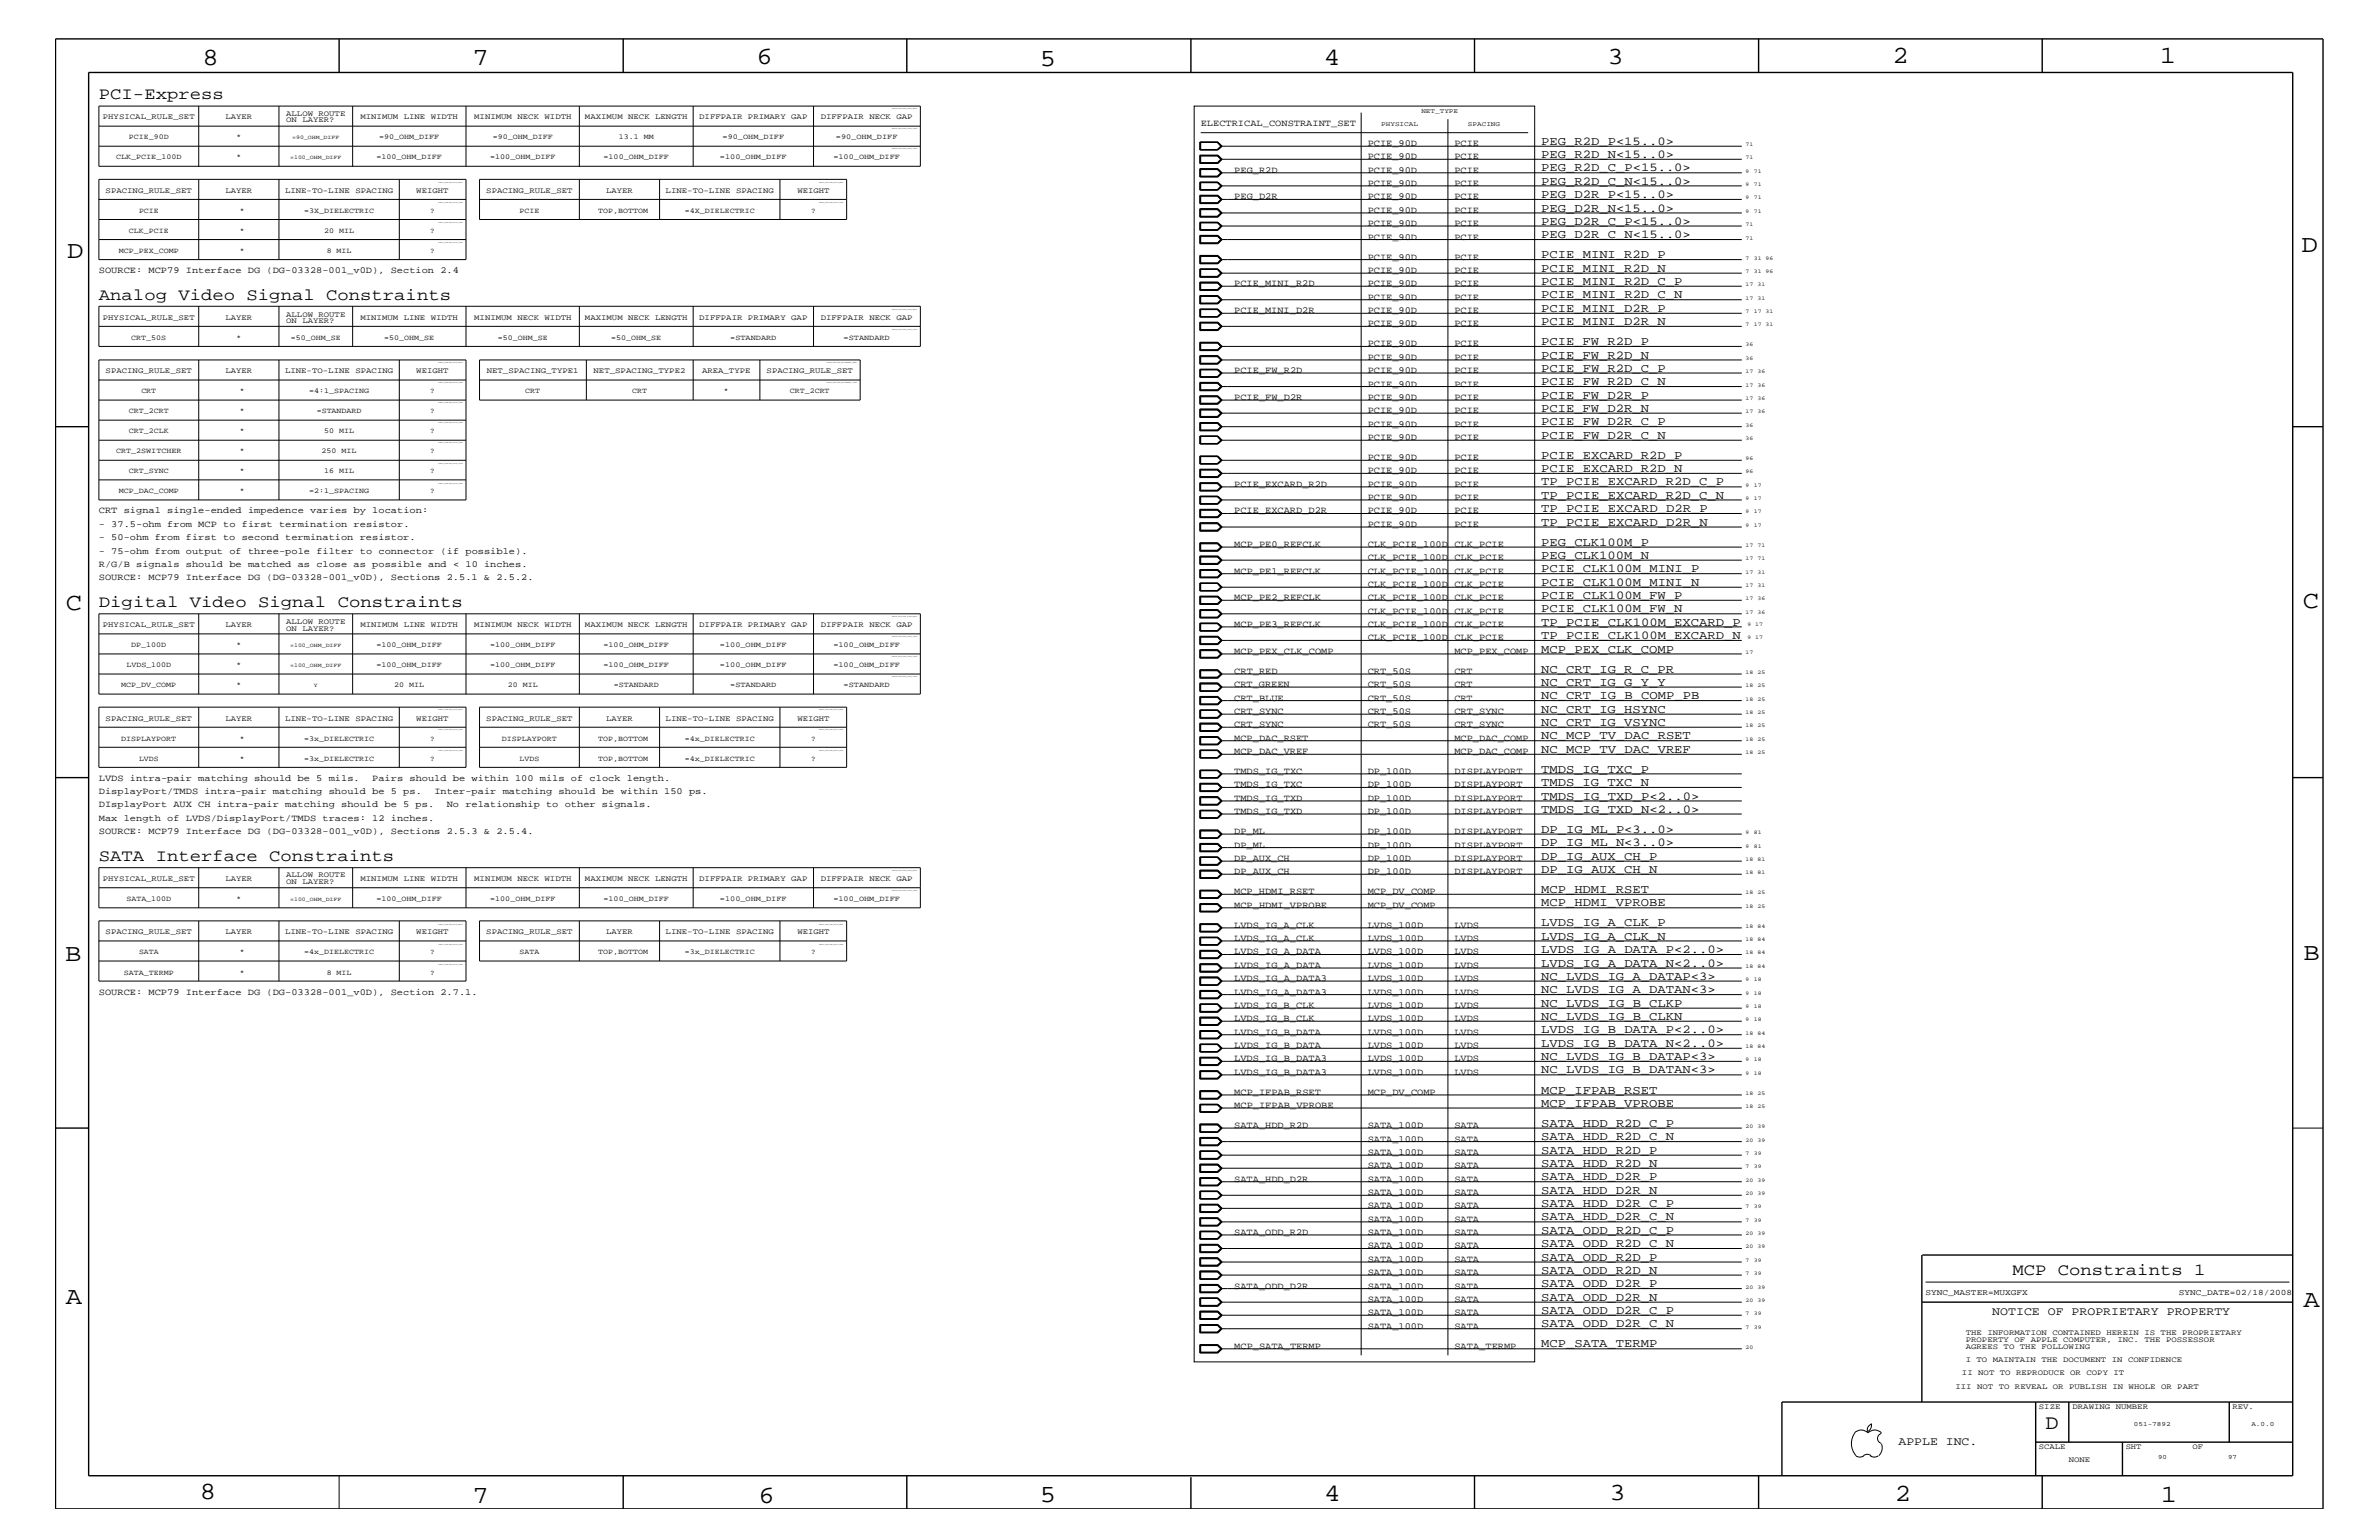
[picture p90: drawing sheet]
<svg xmlns="http://www.w3.org/2000/svg" width="432mm" height="279mm" viewBox="0 0 432 279" stroke-linecap="round" stroke-linejoin="round" font-family="sans-serif">
<defs><g id="words">
<g font-size="4.5">
<text x="36.7" y="11.7">8</text>
<text x="85.8" y="11.7">7</text>
<text x="137.3" y="11.5">6</text>
<text x="240.3" y="11.7">4</text>
<text x="291.8" y="11.5">3</text>
<text x="343.5" y="11.5">2</text>
<text x="392" y="11.5">1</text>
<text x="188.7" y="12.1">5</text>
<text x="12.2" y="46.8">D</text>
<text x="417.7" y="45.7">D</text>
<text x="11.9" y="110.6">C</text>
<text x="418" y="110.3">C</text>
<text x="11.9" y="174.3">B</text>
<text x="418.1" y="174.2">B</text>
<text x="11.9" y="236.7">A</text>
<text x="418.1" y="237.1">A</text>
<text x="36.2" y="271.9">8</text>
<text x="85.8" y="272.7">7</text>
<text x="137.7" y="272.7">6</text>
<text x="188.7" y="272.5">5</text>
<text x="240.4" y="272.3">4</text>
<text x="292.1" y="272.2">3</text>
<text x="343.9" y="272.3">2</text>
<text x="392.2" y="272.6">1</text>
</g>
<text font-size="3.7" x="371.3" y="259.3">D</text>
<g font-size="3">
<text x="17.9" y="18">PCI-Express</text>
<text x="17.9" y="54.4">Analog Video Signal Constraints</text>
<text x="17.9" y="110.2">Digital Video Signal Constraints</text>
<text x="17.9" y="156.2">SATA Interface Constraints</text>
<text x="365.3" y="231.3">MCP Constraints 1</text>
</g>
<g font-size="2.2">
<text x="279.7" y="26.3">PEG_R2D_P&lt;15..0&gt;</text>
<text x="279.7" y="28.6">PEG_R2D_N&lt;15..0&gt;</text>
<text x="279.7" y="33.6">PEG_R2D_C_N&lt;15..0&gt;</text>
<text x="279.7" y="31.1">PEG_R2D_C_P&lt;15..0&gt;</text>
<text x="279.7" y="35.9">PEG_D2R_P&lt;15..0&gt;</text>
<text x="279.7" y="38.4">PEG_D2R_N&lt;15..0&gt;</text>
<text x="279.7" y="40.8">PEG_D2R_C_P&lt;15..0&gt;</text>
<text x="279.7" y="46.8">PCIE_MINI_R2D_P</text>
<text x="279.7" y="43.2">PEG_D2R_C_N&lt;15..0&gt;</text>
<text x="279.7" y="51.7">PCIE_MINI_R2D_C_P</text>
<text x="279.7" y="49.3">PCIE_MINI_R2D_N</text>
<text x="279.7" y="59">PCIE_MINI_D2R_N</text>
<text x="279.7" y="56.6">PCIE_MINI_D2R_P</text>
<text x="279.7" y="54.1">PCIE_MINI_R2D_C_N</text>
<text x="279.7" y="65.1">PCIE_FW_R2D_N</text>
<text x="279.7" y="62.6">PCIE_FW_R2D_P</text>
<text x="279.7" y="67.5">PCIE_FW_R2D_C_P</text>
<text x="279.7" y="69.9">PCIE_FW_R2D_C_N</text>
<text x="279.7" y="72.3">PCIE_FW_D2R_P</text>
<text x="279.7" y="74.7">PCIE_FW_D2R_N</text>
<text x="279.7" y="77.2">PCIE_FW_D2R_C_P</text>
<text x="279.7" y="83.3">PCIE_EXCARD_R2D_P</text>
<text x="279.7" y="79.6">PCIE_FW_D2R_C_N</text>
<text x="279.7" y="85.6">PCIE_EXCARD_R2D_N</text>
<text x="279.7" y="88.1">TP_PCIE_EXCARD_R2D_C_P</text>
<text x="279.7" y="92.9">TP_PCIE_EXCARD_D2R_P</text>
<text x="279.7" y="95.4">TP_PCIE_EXCARD_D2R_N</text>
<text x="279.7" y="90.5">TP_PCIE_EXCARD_R2D_C_N</text>
<text x="279.7" y="101.4">PEG_CLK100M_N</text>
<text x="279.7" y="99">PEG_CLK100M_P</text>
<text x="279.7" y="103.8">PCIE_CLK100M_MINI_P</text>
<text x="279.7" y="106.3">PCIE_CLK100M_MINI_N</text>
<text x="279.7" y="113.6">TP_PCIE_CLK100M_EXCARD_P</text>
<text x="279.7" y="111.1">PCIE_CLK100M_FW_N</text>
<text x="279.7" y="108.7">PCIE_CLK100M_FW_P</text>
<text x="279.7" y="115.9">TP_PCIE_CLK100M_EXCARD_N</text>
<text x="279.7" y="118.4">MCP_PEX_CLK_COMP</text>
<text x="279.7" y="122">NC_CRT_IG_R_C_PR</text>
<text x="279.7" y="124.4">NC_CRT_IG_G_Y_Y</text>
<text x="279.7" y="126.9">NC_CRT_IG_B_COMP_PB</text>
<text x="279.7" y="131.7">NC_CRT_IG_VSYNC</text>
<text x="279.7" y="129.3">NC_CRT_IG_HSYNC</text>
<text x="279.7" y="134.1">NC_MCP_TV_DAC_RSET</text>
<text x="279.7" y="136.6">NC_MCP_TV_DAC_VREF</text>
<text x="279.7" y="140.2">TMDS_IG_TXC_P</text>
<text x="279.7" y="142.6">TMDS_IG_TXC_N</text>
<text x="279.7" y="147.5">TMDS_IG_TXD_N&lt;2..0&gt;</text>
<text x="279.7" y="145.1">TMDS_IG_TXD_P&lt;2..0&gt;</text>
<text x="279.7" y="151.1">DP_IG_ML_P&lt;3..0&gt;</text>
<text x="279.7" y="156">DP_IG_AUX_CH_P</text>
<text x="279.7" y="153.5">DP_IG_ML_N&lt;3..0&gt;</text>
<text x="279.7" y="162">MCP_HDMI_RSET</text>
<text x="279.7" y="158.4">DP_IG_AUX_CH_N</text>
<text x="279.7" y="164.5">MCP_HDMI_VPROBE</text>
<text x="279.7" y="168.1">LVDS_IG_A_CLK_P</text>
<text x="279.7" y="170.5">LVDS_IG_A_CLK_N</text>
<text x="279.7" y="172.9">LVDS_IG_A_DATA_P&lt;2..0&gt;</text>
<text x="279.7" y="175.4">LVDS_IG_A_DATA_N&lt;2..0&gt;</text>
<text x="279.7" y="177.7">NC_LVDS_IG_A_DATAP&lt;3&gt;</text>
<text x="279.7" y="182.7">NC_LVDS_IG_B_CLKP</text>
<text x="279.7" y="180.2">NC_LVDS_IG_A_DATAN&lt;3&gt;</text>
<text x="279.7" y="185">NC_LVDS_IG_B_CLKN</text>
<text x="279.7" y="187.5">LVDS_IG_B_DATA_P&lt;2..0&gt;</text>
<text x="279.7" y="189.9">LVDS_IG_B_DATA_N&lt;2..0&gt;</text>
<text x="279.7" y="194.8">NC_LVDS_IG_B_DATAN&lt;3&gt;</text>
<text x="279.7" y="192.3">NC_LVDS_IG_B_DATAP&lt;3&gt;</text>
<text x="279.7" y="200.9">MCP_IFPAB_VPROBE</text>
<text x="279.7" y="198.4">MCP_IFPAB_RSET</text>
<text x="279.7" y="209.3">SATA_HDD_R2D_P</text>
<text x="279.7" y="204.4">SATA_HDD_R2D_C_P</text>
<text x="279.7" y="206.9">SATA_HDD_R2D_C_N</text>
<text x="279.7" y="214.2">SATA_HDD_D2R_P</text>
<text x="279.7" y="211.7">SATA_HDD_R2D_N</text>
<text x="279.7" y="221.4">SATA_HDD_D2R_C_N</text>
<text x="279.7" y="216.6">SATA_HDD_D2R_N</text>
<text x="279.7" y="219">SATA_HDD_D2R_C_P</text>
<text x="279.7" y="226.3">SATA_ODD_R2D_C_N</text>
<text x="279.7" y="223.9">SATA_ODD_R2D_C_P</text>
<text x="279.7" y="233.5">SATA_ODD_D2R_P</text>
<text x="279.7" y="228.7">SATA_ODD_R2D_P</text>
<text x="279.7" y="231.1">SATA_ODD_R2D_N</text>
<text x="279.7" y="238.4">SATA_ODD_D2R_C_P</text>
<text x="279.7" y="236">SATA_ODD_D2R_N</text>
<text x="279.7" y="244.5">MCP_SATA_TERMP</text>
<text x="279.7" y="240.8">SATA_ODD_D2R_C_N</text>
</g>
<g font-size="2.1">
<text x="361.6" y="238.6">NOTICE OF PROPRIETARY PROPERTY</text>
<text x="344.6" y="262.2">APPLE INC.</text>
</g>
<g font-size="1.7">
<text x="217.9" y="22.9">ELECTRICAL_CONSTRAINT_SET</text>
<text x="248.2" y="26.5">PCIE_90D</text>
<text x="248.2" y="28.9">PCIE_90D</text>
<text x="264" y="26.5">PCIE</text>
<text x="264" y="28.9">PCIE</text>
<text x="224" y="31.4">PEG_R2D</text>
<text x="248.2" y="33.7">PCIE_90D</text>
<text x="248.2" y="31.4">PCIE_90D</text>
<text x="264" y="33.7">PCIE</text>
<text x="264" y="31.4">PCIE</text>
<text x="224" y="36.2">PEG_D2R</text>
<text x="248.2" y="38.6">PCIE_90D</text>
<text x="248.2" y="41">PCIE_90D</text>
<text x="248.2" y="36.2">PCIE_90D</text>
<text x="264" y="38.6">PCIE</text>
<text x="264" y="41">PCIE</text>
<text x="264" y="36.2">PCIE</text>
<text x="248.2" y="47.1">PCIE_90D</text>
<text x="248.2" y="43.5">PCIE_90D</text>
<text x="264" y="47.1">PCIE</text>
<text x="264" y="43.5">PCIE</text>
<text x="17.9" y="49.6">SOURCE: MCP79 Interface DG (DG-03328-001_v0D), Section 2.4</text>
<text x="224" y="51.9">PCIE_MINI_R2D</text>
<text x="248.2" y="51.9">PCIE_90D</text>
<text x="248.2" y="49.6">PCIE_90D</text>
<text x="264" y="51.9">PCIE</text>
<text x="264" y="49.6">PCIE</text>
<text x="224" y="56.8">PCIE_MINI_D2R</text>
<text x="248.2" y="59.2">PCIE_90D</text>
<text x="248.2" y="56.8">PCIE_90D</text>
<text x="248.2" y="54.4">PCIE_90D</text>
<text x="264" y="59.2">PCIE</text>
<text x="264" y="56.8">PCIE</text>
<text x="264" y="54.4">PCIE</text>
<text x="248.2" y="65.3">PCIE_90D</text>
<text x="248.2" y="62.9">PCIE_90D</text>
<text x="264" y="65.3">PCIE</text>
<text x="264" y="62.9">PCIE</text>
<text x="224" y="67.7">PCIE_FW_R2D</text>
<text x="248.2" y="67.7">PCIE_90D</text>
<text x="248.2" y="70.1">PCIE_90D</text>
<text x="264" y="67.7">PCIE</text>
<text x="264" y="70.1">PCIE</text>
<text x="224" y="72.6">PCIE_FW_D2R</text>
<text x="248.2" y="72.6">PCIE_90D</text>
<text x="248.2" y="75">PCIE_90D</text>
<text x="248.2" y="77.4">PCIE_90D</text>
<text x="264" y="72.6">PCIE</text>
<text x="264" y="75">PCIE</text>
<text x="264" y="77.4">PCIE</text>
<text x="248.2" y="83.5">PCIE_90D</text>
<text x="248.2" y="79.9">PCIE_90D</text>
<text x="264" y="83.5">PCIE</text>
<text x="264" y="79.9">PCIE</text>
<text x="224" y="88.3">PCIE_EXCARD_R2D</text>
<text x="248.2" y="85.9">PCIE_90D</text>
<text x="248.2" y="88.3">PCIE_90D</text>
<text x="264" y="85.9">PCIE</text>
<text x="264" y="88.3">PCIE</text>
<text x="17.9" y="95.6">- 37.5-ohm from MCP to first termination resistor.</text>
<text x="17.9" y="93.2">CRT signal single-ended impedence varies by location:</text>
<text x="224" y="93.2">PCIE_EXCARD_D2R</text>
<text x="248.2" y="93.2">PCIE_90D</text>
<text x="248.2" y="95.6">PCIE_90D</text>
<text x="248.2" y="90.7">PCIE_90D</text>
<text x="264" y="93.2">PCIE</text>
<text x="264" y="95.6">PCIE</text>
<text x="264" y="90.7">PCIE</text>
<text x="17.9" y="100.4">- 75-ohm from output of three-pole filter to connector (if possible).</text>
<text x="17.9" y="98">- 50-ohm from first to second termination resistor.</text>
<text x="224" y="99.3">MCP_PE0_REFCLK</text>
<text x="248.2" y="101.6">CLK_PCIE_100D</text>
<text x="248.2" y="99.3">CLK_PCIE_100D</text>
<text x="264" y="101.6">CLK_PCIE</text>
<text x="264" y="99.3">CLK_PCIE</text>
<text x="17.9" y="105.3">SOURCE: MCP79 Interface DG (DG-03328-001_v0D), Sections 2.5.1 &amp; 2.5.2.</text>
<text x="17.9" y="102.9">R/G/B signals should be matched as close as possible and &lt; 10 inches.</text>
<text x="224" y="104.1">MCP_PE1_REFCLK</text>
<text x="248.2" y="104.1">CLK_PCIE_100D</text>
<text x="248.2" y="106.5">CLK_PCIE_100D</text>
<text x="264" y="104.1">CLK_PCIE</text>
<text x="264" y="106.5">CLK_PCIE</text>
<text x="224" y="113.7">MCP_PE3_REFCLK</text>
<text x="224" y="108.9">MCP_PE2_REFCLK</text>
<text x="248.2" y="113.7">CLK_PCIE_100D</text>
<text x="248.2" y="111.4">CLK_PCIE_100D</text>
<text x="248.2" y="108.9">CLK_PCIE_100D</text>
<text x="264" y="113.7">CLK_PCIE</text>
<text x="264" y="111.4">CLK_PCIE</text>
<text x="264" y="108.9">CLK_PCIE</text>
<text x="224" y="118.6">MCP_PEX_CLK_COMP</text>
<text x="248.2" y="116.2">CLK_PCIE_100D</text>
<text x="264" y="116.2">CLK_PCIE</text>
<text x="264" y="118.6">MCP_PEX_COMP</text>
<text x="224" y="122.3">CRT_RED</text>
<text x="224" y="124.7">CRT_GREEN</text>
<text x="248.2" y="122.3">CRT_50S</text>
<text x="248.2" y="124.7">CRT_50S</text>
<text x="264" y="122.3">CRT</text>
<text x="264" y="124.7">CRT</text>
<text x="224" y="127.1">CRT_BLUE</text>
<text x="224" y="131.9">CRT_SYNC</text>
<text x="224" y="129.6">CRT_SYNC</text>
<text x="248.2" y="127.1">CRT_50S</text>
<text x="248.2" y="131.9">CRT_50S</text>
<text x="248.2" y="129.6">CRT_50S</text>
<text x="264" y="127.1">CRT</text>
<text x="264" y="131.9">CRT_SYNC</text>
<text x="264" y="129.6">CRT_SYNC</text>
<text x="224" y="134.4">MCP_DAC_RSET</text>
<text x="224" y="136.8">MCP_DAC_VREF</text>
<text x="264" y="134.4">MCP_DAC_COMP</text>
<text x="264" y="136.8">MCP_DAC_COMP</text>
<text x="17.9" y="141.7">LVDS intra-pair matching should be 5 mils.</text>
<text x="67.6" y="141.7">Pairs should be within 100 mils of clock length.</text>
<text x="224" y="140.4">TMDS_IG_TXC</text>
<text x="224" y="142.9">TMDS_IG_TXC</text>
<text x="248.2" y="140.4">DP_100D</text>
<text x="248.2" y="142.9">DP_100D</text>
<text x="264" y="140.4">DISPLAYPORT</text>
<text x="264" y="142.9">DISPLAYPORT</text>
<text x="17.9" y="144">DisplayPort/TMDS intra-pair matching should be 5 ps.</text>
<text x="17.9" y="146.5">DIsplayPort AUX CH intra-pair matching should be 5 ps.</text>
<text x="17.9" y="149">Max length of LVDS/DisplayPort/TMDS traces: 12 inches.</text>
<text x="78.8" y="144">Inter-pair matching should be within 150 ps.</text>
<text x="81.1" y="146.5">No relationship to other signals.</text>
<text x="224" y="147.7">TMDS_IG_TXD</text>
<text x="224" y="145.3">TMDS_IG_TXD</text>
<text x="248.2" y="147.7">DP_100D</text>
<text x="248.2" y="145.3">DP_100D</text>
<text x="264" y="147.7">DISPLAYPORT</text>
<text x="264" y="145.3">DISPLAYPORT</text>
<text x="17.9" y="151.3">SOURCE: MCP79 Interface DG (DG-03328-001_v0D), Sections 2.5.3 &amp; 2.5.4.</text>
<text x="224" y="151.3">DP_ML</text>
<text x="224" y="153.8">DP_ML</text>
<text x="248.2" y="151.3">DP_100D</text>
<text x="248.2" y="153.8">DP_100D</text>
<text x="264" y="151.3">DISPLAYPORT</text>
<text x="264" y="153.8">DISPLAYPORT</text>
<text x="224" y="156.2">DP_AUX_CH</text>
<text x="224" y="158.6">DP_AUX_CH</text>
<text x="248.2" y="156.2">DP_100D</text>
<text x="248.2" y="158.6">DP_100D</text>
<text x="264" y="156.2">DISPLAYPORT</text>
<text x="264" y="158.6">DISPLAYPORT</text>
<text x="224" y="162.2">MCP_HDMI_RSET</text>
<text x="224" y="164.7">MCP_HDMI_VPROBE</text>
<text x="248.2" y="162.2">MCP_DV_COMP</text>
<text x="248.2" y="164.7">MCP_DV_COMP</text>
<text x="224" y="168.3">LVDS_IG_A_CLK</text>
<text x="224" y="170.7">LVDS_IG_A_CLK</text>
<text x="224" y="173.2">LVDS_IG_A_DATA</text>
<text x="248.2" y="168.3">LVDS_100D</text>
<text x="248.2" y="170.7">LVDS_100D</text>
<text x="248.2" y="173.2">LVDS_100D</text>
<text x="264" y="168.3">LVDS</text>
<text x="264" y="170.7">LVDS</text>
<text x="264" y="173.2">LVDS</text>
<text x="224" y="175.6">LVDS_IG_A_DATA</text>
<text x="224" y="178">LVDS_IG_A_DATA3</text>
<text x="248.2" y="175.6">LVDS_100D</text>
<text x="248.2" y="178">LVDS_100D</text>
<text x="264" y="175.6">LVDS</text>
<text x="264" y="178">LVDS</text>
<text x="17.9" y="180.5">SOURCE: MCP79 Interface DG (DG-03328-001_v0D), Section 2.7.1.</text>
<text x="224" y="182.9">LVDS_IG_B_CLK</text>
<text x="224" y="180.5">LVDS_IG_A_DATA3</text>
<text x="224" y="185.3">LVDS_IG_B_CLK</text>
<text x="248.2" y="182.9">LVDS_100D</text>
<text x="248.2" y="180.5">LVDS_100D</text>
<text x="248.2" y="185.3">LVDS_100D</text>
<text x="264" y="182.9">LVDS</text>
<text x="264" y="180.5">LVDS</text>
<text x="264" y="185.3">LVDS</text>
<text x="224" y="187.7">LVDS_IG_B_DATA</text>
<text x="224" y="190.2">LVDS_IG_B_DATA</text>
<text x="248.2" y="187.7">LVDS_100D</text>
<text x="248.2" y="190.2">LVDS_100D</text>
<text x="264" y="187.7">LVDS</text>
<text x="264" y="190.2">LVDS</text>
<text x="224" y="195">LVDS_IG_B_DATA3</text>
<text x="224" y="192.6">LVDS_IG_B_DATA3</text>
<text x="248.2" y="195">LVDS_100D</text>
<text x="248.2" y="192.6">LVDS_100D</text>
<text x="264" y="195">LVDS</text>
<text x="264" y="192.6">LVDS</text>
<text x="224" y="201">MCP_IFPAB_VPROBE</text>
<text x="224" y="198.7">MCP_IFPAB_RSET</text>
<text x="248.2" y="198.7">MCP_DV_COMP</text>
<text x="224" y="204.7">SATA_HDD_R2D</text>
<text x="248.2" y="209.6">SATA_100D</text>
<text x="248.2" y="204.7">SATA_100D</text>
<text x="248.2" y="207.1">SATA_100D</text>
<text x="264" y="209.6">SATA</text>
<text x="264" y="204.7">SATA</text>
<text x="264" y="207.1">SATA</text>
<text x="224" y="214.4">SATA_HDD_D2R</text>
<text x="248.2" y="214.4">SATA_100D</text>
<text x="248.2" y="211.9">SATA_100D</text>
<text x="264" y="214.4">SATA</text>
<text x="264" y="211.9">SATA</text>
<text x="248.2" y="221.7">SATA_100D</text>
<text x="248.2" y="216.9">SATA_100D</text>
<text x="248.2" y="219.2">SATA_100D</text>
<text x="264" y="221.7">SATA</text>
<text x="264" y="216.9">SATA</text>
<text x="264" y="219.2">SATA</text>
<text x="224" y="224.1">SATA_ODD_R2D</text>
<text x="248.2" y="226.5">SATA_100D</text>
<text x="248.2" y="224.1">SATA_100D</text>
<text x="264" y="226.5">SATA</text>
<text x="264" y="224.1">SATA</text>
<text x="224" y="233.8">SATA_ODD_D2R</text>
<text x="248.2" y="233.8">SATA_100D</text>
<text x="248.2" y="229">SATA_100D</text>
<text x="248.2" y="231.3">SATA_100D</text>
<text x="264" y="233.8">SATA</text>
<text x="264" y="229">SATA</text>
<text x="264" y="231.3">SATA</text>
<text x="248.2" y="238.6">SATA_100D</text>
<text x="248.2" y="236.2">SATA_100D</text>
<text x="264" y="238.6">SATA</text>
<text x="264" y="236.2">SATA</text>
<text x="224" y="244.7">MCP_SATA_TERMP</text>
<text x="248.2" y="241.1">SATA_100D</text>
<text x="264" y="244.7">SATA_TERMP</text>
<text x="264" y="241.1">SATA</text>
</g>
<g font-size="1.5">
<text x="349.5" y="235">SYNC_MASTER=MUXGFX</text>
<text x="395.5" y="235">SYNC_DATE=02/18/2008</text>
</g>
<g font-size="1.4">
<text x="18.7" y="21.6">PHYSICAL_RULE_SET</text>
<text x="40.9" y="21.6">LAYER</text>
<text x="51.9" y="21">ALLOW ROUTE</text>
<text x="51.9" y="22.2">ON LAYER?</text>
<text x="65.4" y="21.6">MINIMUM LINE WIDTH</text>
<text x="86.1" y="21.6">MINIMUM NECK WIDTH</text>
<text x="106.2" y="21.6">MAXIMUM NECK LENGTH</text>
<text x="126.9" y="21.6">DIFFPAIR PRIMARY GAP</text>
<text x="149" y="21.6">DIFFPAIR NECK GAP</text>
<text x="21.1" y="28.9">CLK_PCIE_100D</text>
<text x="23.4" y="25.3">PCIE_90D</text>
<text x="42.9" y="25.3">*</text>
<text x="42.9" y="28.9">*</text>
<text x="68.3" y="28.9">=100_OHM_DIFF</text>
<text x="68.8" y="25.3">=90_OHM_DIFF</text>
<text x="89" y="28.9">=100_OHM_DIFF</text>
<text x="89.5" y="25.3">=90_OHM_DIFF</text>
<text x="109.6" y="28.9">=100_OHM_DIFF</text>
<text x="112.3" y="25.3">13.1 MM</text>
<text x="130.7" y="28.9">=100_OHM_DIFF</text>
<text x="131.1" y="25.3">=90_OHM_DIFF</text>
<text x="151.3" y="28.9">=100_OHM_DIFF</text>
<text x="151.7" y="25.3">=90_OHM_DIFF</text>
<text x="19.2" y="35">SPACING_RULE_SET</text>
<text x="40.9" y="35">LAYER</text>
<text x="51.7" y="35">LINE-TO-LINE SPACING</text>
<text x="75.6" y="35">WEIGHT</text>
<text x="88.3" y="35">SPACING_RULE_SET</text>
<text x="110" y="35">LAYER</text>
<text x="120.8" y="35">LINE-TO-LINE SPACING</text>
<text x="144.7" y="35">WEIGHT</text>
<text x="25.2" y="38.6">PCIE</text>
<text x="43.5" y="38.6">*</text>
<text x="55.2" y="38.6">=3X_DIELECTRIC</text>
<text x="78.1" y="38.6">?</text>
<text x="94.3" y="38.6">PCIE</text>
<text x="108.6" y="38.6">TOP,BOTTOM</text>
<text x="124.3" y="38.6">=4X_DIELECTRIC</text>
<text x="147.2" y="38.6">?</text>
<text x="21.5" y="45.9">MCP_PEX_COMP</text>
<text x="23.4" y="42.3">CLK_PCIE</text>
<text x="43.5" y="45.9">*</text>
<text x="43.5" y="42.3">*</text>
<text x="58.8" y="42.3">20 MIL</text>
<text x="59.3" y="45.9">8 MIL</text>
<text x="78.1" y="45.9">?</text>
<text x="78.1" y="42.3">?</text>
<text x="18.7" y="58">PHYSICAL_RULE_SET</text>
<text x="40.9" y="58">LAYER</text>
<text x="51.9" y="57.4">ALLOW ROUTE</text>
<text x="51.9" y="58.6">ON LAYER?</text>
<text x="65.4" y="58">MINIMUM LINE WIDTH</text>
<text x="86.1" y="58">MINIMUM NECK WIDTH</text>
<text x="106.2" y="58">MAXIMUM NECK LENGTH</text>
<text x="126.9" y="58">DIFFPAIR PRIMARY GAP</text>
<text x="149" y="58">DIFFPAIR NECK GAP</text>
<text x="23.8" y="61.7">CRT_50S</text>
<text x="42.9" y="61.7">*</text>
<text x="52.8" y="61.7">=50_OHM_SE</text>
<text x="69.7" y="61.7">=50_OHM_SE</text>
<text x="90.4" y="61.7">=50_OHM_SE</text>
<text x="111" y="61.7">=50_OHM_SE</text>
<text x="132.5" y="61.7">=STANDARD</text>
<text x="153.1" y="61.7">=STANDARD</text>
<text x="19.2" y="67.7">SPACING_RULE_SET</text>
<text x="25.7" y="71.3">CRT</text>
<text x="40.9" y="67.7">LAYER</text>
<text x="43.5" y="71.3">*</text>
<text x="51.7" y="67.7">LINE-TO-LINE SPACING</text>
<text x="56.1" y="71.3">=4:1_SPACING</text>
<text x="75.6" y="67.7">WEIGHT</text>
<text x="78.1" y="71.3">?</text>
<text x="88.3" y="67.7">NET_SPACING_TYPE1</text>
<text x="95.3" y="71.3">CRT</text>
<text x="107.7" y="67.7">NET_SPACING_TYPE2</text>
<text x="114.7" y="71.3">CRT</text>
<text x="127.4" y="67.7">AREA_TYPE</text>
<text x="131.4" y="71.3">*</text>
<text x="139.1" y="67.7">SPACING_RULE_SET</text>
<text x="143.4" y="71.3">CRT_2CRT</text>
<text x="23.4" y="75">CRT_2CRT</text>
<text x="43.5" y="75">*</text>
<text x="57.5" y="75">=STANDARD</text>
<text x="78.1" y="75">?</text>
<text x="21.1" y="82.2">CRT_2SWITCHER</text>
<text x="23.4" y="78.6">CRT_2CLK</text>
<text x="43.5" y="78.6">*</text>
<text x="43.5" y="82.2">*</text>
<text x="58.4" y="82.2">250 MIL</text>
<text x="58.8" y="78.6">50 MIL</text>
<text x="78.1" y="78.6">?</text>
<text x="78.1" y="82.2">?</text>
<text x="21.5" y="89.5">MCP_DAC_COMP</text>
<text x="23.4" y="85.9">CRT_SYNC</text>
<text x="43.5" y="85.9">*</text>
<text x="43.5" y="89.5">*</text>
<text x="56.1" y="89.5">=2:1_SPACING</text>
<text x="58.8" y="85.9">16 MIL</text>
<text x="78.1" y="85.9">?</text>
<text x="78.1" y="89.5">?</text>
<text x="18.7" y="113.7">PHYSICAL_RULE_SET</text>
<text x="40.9" y="113.7">LAYER</text>
<text x="51.9" y="113.1">ALLOW ROUTE</text>
<text x="65.4" y="113.7">MINIMUM LINE WIDTH</text>
<text x="86.1" y="113.7">MINIMUM NECK WIDTH</text>
<text x="106.2" y="113.7">MAXIMUM NECK LENGTH</text>
<text x="126.9" y="113.7">DIFFPAIR PRIMARY GAP</text>
<text x="149" y="113.7">DIFFPAIR NECK GAP</text>
<text x="23.8" y="117.4">DP_100D</text>
<text x="42.9" y="117.4">*</text>
<text x="51.9" y="114.4">ON LAYER?</text>
<text x="68.3" y="117.4">=100_OHM_DIFF</text>
<text x="89" y="117.4">=100_OHM_DIFF</text>
<text x="109.6" y="117.4">=100_OHM_DIFF</text>
<text x="130.7" y="117.4">=100_OHM_DIFF</text>
<text x="151.3" y="117.4">=100_OHM_DIFF</text>
<text x="22" y="124.7">MCP_DV_COMP</text>
<text x="22.9" y="121">LVDS_100D</text>
<text x="42.9" y="121">*</text>
<text x="42.9" y="124.7">*</text>
<text x="68.3" y="121">=100_OHM_DIFF</text>
<text x="71.5" y="124.7">20 MIL</text>
<text x="89" y="121">=100_OHM_DIFF</text>
<text x="92.2" y="124.7">20 MIL</text>
<text x="109.6" y="121">=100_OHM_DIFF</text>
<text x="111.4" y="124.7">=STANDARD</text>
<text x="130.7" y="121">=100_OHM_DIFF</text>
<text x="132.5" y="124.7">=STANDARD</text>
<text x="151.3" y="121">=100_OHM_DIFF</text>
<text x="153.1" y="124.7">=STANDARD</text>
<text x="19.2" y="130.8">SPACING_RULE_SET</text>
<text x="40.9" y="130.8">LAYER</text>
<text x="51.7" y="130.8">LINE-TO-LINE SPACING</text>
<text x="75.6" y="130.8">WEIGHT</text>
<text x="88.3" y="130.8">SPACING_RULE_SET</text>
<text x="110" y="130.8">LAYER</text>
<text x="120.8" y="130.8">LINE-TO-LINE SPACING</text>
<text x="144.7" y="130.8">WEIGHT</text>
<text x="22" y="134.4">DISPLAYPORT</text>
<text x="43.5" y="134.4">*</text>
<text x="55.2" y="134.4">=3x_DIELECTRIC</text>
<text x="78.1" y="134.4">?</text>
<text x="91.1" y="134.4">DISPLAYPORT</text>
<text x="108.6" y="134.4">TOP,BOTTOM</text>
<text x="124.3" y="134.4">=4x_DIELECTRIC</text>
<text x="147.2" y="134.4">?</text>
<text x="25.2" y="138">LVDS</text>
<text x="43.5" y="138">*</text>
<text x="55.2" y="138">=3x_DIELECTRIC</text>
<text x="78.1" y="138">?</text>
<text x="94.3" y="138">LVDS</text>
<text x="108.6" y="138">TOP,BOTTOM</text>
<text x="124.3" y="138">=4x_DIELECTRIC</text>
<text x="147.2" y="138">?</text>
<text x="18.7" y="159.9">PHYSICAL_RULE_SET</text>
<text x="40.9" y="159.9">LAYER</text>
<text x="51.9" y="159.2">ALLOW ROUTE</text>
<text x="51.9" y="160.5">ON LAYER?</text>
<text x="65.4" y="159.9">MINIMUM LINE WIDTH</text>
<text x="86.1" y="159.9">MINIMUM NECK WIDTH</text>
<text x="106.2" y="159.9">MAXIMUM NECK LENGTH</text>
<text x="126.9" y="159.9">DIFFPAIR PRIMARY GAP</text>
<text x="149" y="159.9">DIFFPAIR NECK GAP</text>
<text x="22.9" y="163.5">SATA_100D</text>
<text x="42.9" y="163.5">*</text>
<text x="68.3" y="163.5">=100_OHM_DIFF</text>
<text x="89" y="163.5">=100_OHM_DIFF</text>
<text x="109.6" y="163.5">=100_OHM_DIFF</text>
<text x="130.7" y="163.5">=100_OHM_DIFF</text>
<text x="151.3" y="163.5">=100_OHM_DIFF</text>
<text x="19.2" y="169.5">SPACING_RULE_SET</text>
<text x="25.2" y="173.2">SATA</text>
<text x="40.9" y="169.5">LAYER</text>
<text x="43.5" y="173.2">*</text>
<text x="51.7" y="169.5">LINE-TO-LINE SPACING</text>
<text x="55.2" y="173.2">=4x_DIELECTRIC</text>
<text x="75.6" y="169.5">WEIGHT</text>
<text x="78.1" y="173.2">?</text>
<text x="88.3" y="169.5">SPACING_RULE_SET</text>
<text x="94.3" y="173.2">SATA</text>
<text x="108.6" y="173.2">TOP,BOTTOM</text>
<text x="110" y="169.5">LAYER</text>
<text x="120.8" y="169.5">LINE-TO-LINE SPACING</text>
<text x="124.3" y="173.2">=3x_DIELECTRIC</text>
<text x="144.7" y="169.5">WEIGHT</text>
<text x="147.2" y="173.2">?</text>
<text x="22.5" y="176.8">SATA_TERMP</text>
<text x="43.5" y="176.8">*</text>
<text x="59.3" y="176.8">8 MIL</text>
<text x="78.1" y="176.8">?</text>
<text x="356.8" y="242.3">THE INFORMATION CONTAINED HEREIN IS THE PROPRIETARY</text>
<text x="356.8" y="243.5">PROPERTY OF APPLE COMPUTER, INC. THE POSSESSOR</text>
<text x="356.8" y="244.7">AGREES TO THE FOLLOWING</text>
<text x="354.9" y="252">III NOT TO REVEAL OR PUBLISH IN WHOLE OR PART</text>
<text x="356.1" y="249.5">II NOT TO REPRODUCE OR COPY IT</text>
<text x="356.8" y="247.1">I TO MAINTAIN THE DOCUMENT IN CONFIDENCE</text>
<text x="370.1" y="255.6">SIZE</text>
<text x="376.2" y="255.6">DRAWING NUMBER</text>
<text x="405.2" y="255.6">REV.</text>
<text x="370.1" y="262.9">SCALE</text>
<text x="385.8" y="262.9">SHT</text>
<text x="397.9" y="262.9">OF</text>
<text x="375.5" y="265.3">NONE</text>
</g>
<g font-size="1.2">
<text x="250.7" y="22.9">PHYSICAL</text>
<text x="258" y="20.4">NET_TYPE</text>
<text x="266.4" y="22.9">SPACING</text>
<text x="387.3" y="258.7">051-7892</text>
<text x="408.6" y="258.7">A.0.0</text>
<text x="391.7" y="264.7">90</text>
<text x="404.4" y="264.7">97</text>
</g>
<g font-size="1">
<text x="52.7" y="28.9">=100_OHM_DIFF</text>
<text x="53" y="25.3">=90_OHM_DIFF</text>
<text x="316.8" y="26.5">71</text>
<text x="316.8" y="28.9">71</text>
<text x="316.8" y="33.7">9</text>
<text x="316.8" y="31.4">9</text>
<text x="318.3" y="33.7">71</text>
<text x="318.3" y="31.4">71</text>
<text x="316.8" y="38.6">9</text>
<text x="316.8" y="41">71</text>
<text x="316.8" y="36.2">9</text>
<text x="318.3" y="38.6">71</text>
<text x="318.3" y="36.2">71</text>
<text x="316.8" y="47.1">7</text>
<text x="316.8" y="43.5">71</text>
<text x="318.3" y="47.1">31 96</text>
<text x="316.8" y="51.9">17</text>
<text x="316.8" y="49.6">7</text>
<text x="318.3" y="49.6">31 96</text>
<text x="319" y="51.9">31</text>
<text x="316.8" y="59.2">7</text>
<text x="316.8" y="56.8">7</text>
<text x="316.8" y="54.4">17</text>
<text x="318.3" y="59.2">17 31</text>
<text x="318.3" y="56.8">17 31</text>
<text x="319" y="54.4">31</text>
<text x="316.8" y="65.3">36</text>
<text x="316.8" y="62.9">36</text>
<text x="316.8" y="67.7">17</text>
<text x="316.8" y="70.1">17</text>
<text x="319" y="67.7">36</text>
<text x="319" y="70.1">36</text>
<text x="316.8" y="72.6">17</text>
<text x="316.8" y="75">17</text>
<text x="316.8" y="77.4">36</text>
<text x="319" y="72.6">36</text>
<text x="319" y="75">36</text>
<text x="316.8" y="83.5">96</text>
<text x="316.8" y="79.9">36</text>
<text x="316.8" y="85.9">96</text>
<text x="316.8" y="88.3">9</text>
<text x="318.3" y="88.3">17</text>
<text x="316.8" y="93.2">9</text>
<text x="316.8" y="95.6">9</text>
<text x="316.8" y="90.7">9</text>
<text x="318.3" y="93.2">17</text>
<text x="318.3" y="95.6">17</text>
<text x="318.3" y="90.7">17</text>
<text x="316.8" y="101.6">17</text>
<text x="316.8" y="99.3">17</text>
<text x="319" y="101.6">71</text>
<text x="319" y="99.3">71</text>
<text x="316.8" y="104.1">17</text>
<text x="316.8" y="106.5">17</text>
<text x="319" y="104.1">31</text>
<text x="319" y="106.5">31</text>
<text x="316.8" y="111.4">17</text>
<text x="316.8" y="108.9">17</text>
<text x="317.2" y="113.6">9</text>
<text x="318.6" y="113.6">17</text>
<text x="319" y="111.4">36</text>
<text x="319" y="108.9">36</text>
<text x="52.7" y="117.4">=100_OHM_DIFF</text>
<text x="316.8" y="118.6">17</text>
<text x="317.2" y="115.9">9</text>
<text x="318.6" y="115.9">17</text>
<text x="52.7" y="121">=100_OHM_DIFF</text>
<text x="57" y="124.7">Y</text>
<text x="316.8" y="122.3">18</text>
<text x="316.8" y="124.7">18</text>
<text x="319" y="122.3">25</text>
<text x="319" y="124.7">25</text>
<text x="316.8" y="127.1">18</text>
<text x="316.8" y="131.9">18</text>
<text x="316.8" y="129.6">18</text>
<text x="319" y="127.1">25</text>
<text x="319" y="131.9">25</text>
<text x="319" y="129.6">25</text>
<text x="316.8" y="134.4">18</text>
<text x="316.8" y="136.8">18</text>
<text x="319" y="134.4">25</text>
<text x="319" y="136.8">25</text>
<text x="316.8" y="151.3">9</text>
<text x="316.8" y="153.8">9</text>
<text x="318.3" y="151.3">81</text>
<text x="318.3" y="153.8">81</text>
<text x="316.8" y="156.2">18</text>
<text x="316.8" y="158.6">18</text>
<text x="319" y="156.2">81</text>
<text x="319" y="158.6">81</text>
<text x="52.7" y="163.5">=100_OHM_DIFF</text>
<text x="316.8" y="162.2">18</text>
<text x="316.8" y="164.7">18</text>
<text x="319" y="162.2">25</text>
<text x="319" y="164.7">25</text>
<text x="316.8" y="168.3">18</text>
<text x="316.8" y="170.7">18</text>
<text x="316.8" y="173.2">18</text>
<text x="319" y="168.3">84</text>
<text x="319" y="170.7">84</text>
<text x="319" y="173.2">84</text>
<text x="316.8" y="175.6">18</text>
<text x="316.8" y="178">9</text>
<text x="318.3" y="178">18</text>
<text x="319" y="175.6">84</text>
<text x="316.8" y="182.9">9</text>
<text x="316.8" y="180.5">9</text>
<text x="316.8" y="185.3">9</text>
<text x="318.3" y="182.9">18</text>
<text x="318.3" y="180.5">18</text>
<text x="318.3" y="185.3">18</text>
<text x="316.8" y="187.7">18</text>
<text x="316.8" y="190.2">18</text>
<text x="319" y="187.7">84</text>
<text x="319" y="190.2">84</text>
<text x="316.8" y="195">9</text>
<text x="316.8" y="192.6">9</text>
<text x="318.3" y="195">18</text>
<text x="318.3" y="192.6">18</text>
<text x="316.8" y="201">18</text>
<text x="316.8" y="198.7">18</text>
<text x="319" y="201">25</text>
<text x="319" y="198.7">25</text>
<text x="316.8" y="209.6">7</text>
<text x="316.8" y="204.7">20</text>
<text x="316.8" y="207.1">20</text>
<text x="318.3" y="209.6">39</text>
<text x="319" y="204.7">39</text>
<text x="319" y="207.1">39</text>
<text x="316.8" y="214.4">20</text>
<text x="316.8" y="211.9">7</text>
<text x="318.3" y="211.9">39</text>
<text x="319" y="214.4">39</text>
<text x="316.8" y="221.7">7</text>
<text x="316.8" y="216.9">20</text>
<text x="316.8" y="219.2">7</text>
<text x="318.3" y="221.7">39</text>
<text x="318.3" y="219.2">39</text>
<text x="319" y="216.9">39</text>
<text x="316.8" y="226.5">20</text>
<text x="316.8" y="224.1">20</text>
<text x="319" y="226.5">39</text>
<text x="319" y="224.1">39</text>
<text x="316.8" y="233.8">20</text>
<text x="316.8" y="229">7</text>
<text x="316.8" y="231.3">7</text>
<text x="318.3" y="229">39</text>
<text x="318.3" y="231.3">39</text>
<text x="319" y="233.8">39</text>
<text x="316.8" y="238.6">7</text>
<text x="316.8" y="236.2">20</text>
<text x="318.3" y="238.6">39</text>
<text x="319" y="236.2">39</text>
<text x="316.8" y="244.7">20</text>
<text x="316.8" y="241.1">7</text>
<text x="318.3" y="241.1">39</text>
</g>
<g font-size=".3">
<text x="161.9" y="23.5">TABLE_PHYSICAL_RULE_ITEM</text>
<text x="161.9" y="19.8">TABLE_PHYSICAL_RULE_HEAD</text>
<text x="161.9" y="27.1">TABLE_PHYSICAL_RULE_ITEM</text>
<text x="79.6" y="33.1">TABLE_SPACING_RULE_HEAD</text>
<text x="148.7" y="33.1">TABLE_SPACING_RULE_HEAD</text>
<text x="79.6" y="36.8">TABLE_SPACING_RULE_ITEM</text>
<text x="79.6" y="40.4">TABLE_SPACING_RULE_ITEM</text>
<text x="148.7" y="36.8">TABLE_SPACING_RULE_ITEM</text>
<text x="79.6" y="44.1">TABLE_SPACING_RULE_ITEM</text>
<text x="161.9" y="59.8">TABLE_PHYSICAL_RULE_ITEM</text>
<text x="161.9" y="56.2">TABLE_PHYSICAL_RULE_HEAD</text>
<text x="79.6" y="65.9">TABLE_SPACING_RULE_HEAD</text>
<text x="150" y="65.9">TABLE_SPACING_ASSIGNMENT_HEAD</text>
<text x="79.6" y="69.5">TABLE_SPACING_RULE_ITEM</text>
<text x="150" y="69.5">TABLE_SPACING_ASSIGNMENT_ITEM</text>
<text x="79.6" y="76.8">TABLE_SPACING_RULE_ITEM</text>
<text x="79.6" y="73.2">TABLE_SPACING_RULE_ITEM</text>
<text x="79.6" y="80.5">TABLE_SPACING_RULE_ITEM</text>
<text x="79.6" y="84.1">TABLE_SPACING_RULE_ITEM</text>
<text x="79.6" y="87.7">TABLE_SPACING_RULE_ITEM</text>
<text x="161.9" y="112">TABLE_PHYSICAL_RULE_HEAD</text>
<text x="161.9" y="119.2">TABLE_PHYSICAL_RULE_ITEM</text>
<text x="161.9" y="115.6">TABLE_PHYSICAL_RULE_ITEM</text>
<text x="161.9" y="122.9">TABLE_PHYSICAL_RULE_ITEM</text>
<text x="79.6" y="128.9">TABLE_SPACING_RULE_HEAD</text>
<text x="148.7" y="128.9">TABLE_SPACING_RULE_HEAD</text>
<text x="79.6" y="136.2">TABLE_SPACING_RULE_ITEM</text>
<text x="79.6" y="132.5">TABLE_SPACING_RULE_ITEM</text>
<text x="148.7" y="136.2">TABLE_SPACING_RULE_ITEM</text>
<text x="148.7" y="132.5">TABLE_SPACING_RULE_ITEM</text>
<text x="161.9" y="158">TABLE_PHYSICAL_RULE_HEAD</text>
<text x="161.9" y="161.7">TABLE_PHYSICAL_RULE_ITEM</text>
<text x="79.6" y="167.8">TABLE_SPACING_RULE_HEAD</text>
<text x="148.7" y="167.8">TABLE_SPACING_RULE_HEAD</text>
<text x="79.6" y="171.4">TABLE_SPACING_RULE_ITEM</text>
<text x="148.7" y="171.4">TABLE_SPACING_RULE_ITEM</text>
<text x="79.6" y="175">TABLE_SPACING_RULE_ITEM</text>
</g>
</g></defs>
<g fill="none" stroke="#000" stroke-width=".18">
<path d="M17.9 19.2h149.1v11h-149.1zM36.1 19.2v11M50.6 19.2v11M64 19.2v11M84.6 19.2v11M105.2 19.2v11M125.8 19.2v11M147.7 19.2v11M216.7 19.2h61.9v227.9h-61.9zM17.9 36.2v10.9h66.7v-14.6h-66.7v3.7h66.7M17.9 26.5h149.1M17.9 39.8h66.7"/>
<path d="M17.9 22.9h149.1M36.1 32.5v14.6M50.6 32.5v14.6M72.5 32.5v14.6M87 36.2v3.6h66.7v-7.3h-66.7v3.7h66.7M105.2 32.5v7.3M119.7 32.5v7.3M141.6 32.5v7.3M217.8 25.8h3.3l.7 .7-.7 .7h-3.3zM217.8 28.1h3.3l.7 .8-.7 .8h-3.3zM217.8 30.6h3.3l.7 .8-.7 .7h-3.3zM217.8 33h3.3l.7 .7-.7 .8h-3.3z"/>
<path d="M217.8 35.4h3.3l.7 .8-.7 .7h-3.3zM217.8 37.9h3.3l.7 .7-.7 .8h-3.3zM217.8 25.8v1.4M217.8 33v1.5M217.8 37.9v1.4h3.2M217.8 27.1h3.2M217.8 25.9h3.2M217.8 34.4h3.2M217.8 33.1h3.2M217.8 38h3.2l.7 .6-.7 .7M217.9 25.9v1.2M217.9 28.3h3.1l.6 .6-.6 .6h-3.1z"/>
<path d="M217.9 30.8h3.1l.6 .6-.6 .5h-3.1zM217.9 33.1v1.3M217.9 35.6h3.1l.6 .6-.6 .6h-3.1zM217.9 38h3.1l.6 .6-.6 .6h-3.1zM217.9 24.1h59.5M221 28.2h-3.2v1.5M221 30.7h-3.2v1.3h3.2M221 35.5h-3.2v1.4h3.2M221 25.9l.7 .6-.7 .6M221 25.8l.7 .7-.7 .7M221 25.9l.6 .6M221 28.2l.7 .7-.7 .7h-3.2"/>
<path d="M221 28.2l.7 .7-.7 .8M221 30.7l.7 .7-.7 .6M221 33.1l.7 .6-.7 .7M221 33l.7 .7-.7 .8M221 33.1l.6 .6M221 37.9l.7 .7-.7 .7M221 35.5l.7 .7-.7 .7M221.6 26.5l-.6 .6M221.6 26.5h94.5M221.6 28.9h94.5M221.6 31.4h94.5M221.6 33.7l-.6 .7"/>
<path d="M221.6 33.7h94.5M221.6 38.6h94.5M221.6 36.2h94.5M247.1 20.4v225.5M262.8 21.6v224.3M17.9 43.5h66.7M17.9 59.2h149.1M17.9 55.6h149.1v7.3h-149.1zM36.1 55.6v7.3M50.6 55.6v7.3M64 55.6v7.3M84.6 55.6v7.3"/>
<path d="M105.2 55.6v7.3M125.8 55.6v7.3M147.7 55.6v7.3M217.8 40.3h3.3l.7 .7-.7 .8h-3.3zM217.8 42.7h3.3l.7 .8-.7 .7h-3.3zM217.8 46.3h3.3l.7 .8-.7 .8h-3.3zM217.8 48.8h3.3l.7 .8-.7 .7h-3.3zM217.8 51.2h3.3l.7 .7-.7 .8h-3.3zM217.8 53.6h3.3l.7 .8-.7 .7h-3.3zM217.8 56.1h3.3l.7 .7-.7 .7h-3.3zM217.8 58.4h3.3l.7 .8-.7 .8h-3.3zM217.8 40.3v1.5"/>
<path d="M217.8 48.8v1.4h3.2l.7-.6-.7-.8M217.8 52.7v-1.4h3.2l.7 .6-.7 .8M217.8 56.1v1.4M217.8 41.7h3.2M217.8 40.4h3.2M217.8 51.3h3.2M217.8 57.4h3.2M217.8 56.2h3.2M217.8 50.2h3.2M217.8 48.9h3.2M217.9 40.4v1.3M217.9 42.9h3.1l.6 .6-.6 .6h-3.1z"/>
<path d="M217.9 46.5h3.1l.6 .6-.6 .6h-3.1zM217.9 48.9v1.3M217.9 51.3v1.2h3.1l.6-.6M217.9 53.8h3.1l.6 .6-.6 .6h-3.1zM217.9 56.2v1.2M217.9 58.6h3.1l.6 .6-.6 .6h-3.1zM221 42.8h-3.2v1.3h3.2M221 46.4h-3.2v1.4h3.2M221 53.7h-3.2v1.4h3.2M221 58.5h-3.2v1.4h3.2M221 40.4l.7 .6-.7 .7M221 40.3l.7 .7-.7 .8"/>
<path d="M221 40.4l.6 .6M221 42.8l.7 .7-.7 .6M221 51.3l.7 .6-.7 .7h-3.2M221 51.3l.6 .6M221 58.5l.7 .7-.7 .7M221 53.7l.7 .7-.7 .7M221 56.2l.7 .6-.7 .6M221 56.1l.7 .7-.7 .7M221 56.2l.6 .6M221 46.4l.7 .7-.7 .7M221 48.9l.7 .7-.7 .6M221 48.9l.6 .7"/>
<path d="M221.6 41l-.6 .7M221.6 41h94.5M221.6 43.5h94.5M221.6 51.9h94.5M221.6 59.2h94.5M221.6 54.4h94.5M221.6 56.8l-.6 .6M221.6 56.8h94.5M221.6 47.1h94.5M221.6 49.6l-.6 .6M221.6 49.6h94.5M17.9 68.9v21.8h66.7v-25.4h-66.7v3.6h66.7"/>
<path d="M17.9 72.6h66.7M17.9 79.9h66.7M17.9 76.2h66.7M36.1 65.3v25.4M50.6 65.3v25.4M72.5 65.3v25.4M87 68.9v3.7h69.1v-7.3h-69.1v3.6h69.1M106.4 65.3v7.3M125.8 65.3v7.3M137.9 65.3v7.3M217.8 62.1h3.3l.7 .8-.7 .7h-3.3zM217.8 64.5h3.3l.7 .8-.7 .8h-3.3z"/>
<path d="M217.8 67h3.3l.7 .7-.7 .7h-3.3zM217.8 69.4h3.3l.7 .7-.7 .8h-3.3zM217.8 71.8h3.3l.7 .8-.7 .7h-3.3zM217.8 74.2h3.3l.7 .8-.7 .7h-3.3zM217.8 76.7h3.3l.7 .7-.7 .8h-3.3zM217.8 79.1h3.3l.7 .8-.7 .6h-3.3zM217.8 64.5v1.5h3.2M217.8 67v1.4M217.8 71.8v1.5h3.2l.7-.7-.7-.8M217.8 75.7v-1.4h3.2l.7 .7-.7 .7M217.8 79.1v1.4M217.8 64.6h3.2l.7 .7-.7 .7"/>
<path d="M217.8 68.4h3.2M217.8 67.1h3.2M217.8 73.2h3.2M217.8 71.9h3.2l.7 .7-.7 .6M217.8 74.4h3.2M217.8 79.2h3.2M217.9 62.3h3.1l.6 .6-.6 .5h-3.1zM217.9 64.7h3.1l.6 .6-.6 .6h-3.1zM217.9 67.1v1.3M217.9 69.5h3.1l.6 .6-.6 .6h-3.1zM217.9 74.4v1.2h3.1l.6-.6M217.9 76.8h3.1l.6 .6-.6 .6h-3.1z"/>
<path d="M217.9 79.2v1.3M221 62.2h-3.2v1.3h3.2M221 69.5h-3.2v1.3h3.2M221 76.7h-3.2v1.4h3.2M221 64.5l.7 .8-.7 .7M221 62.2l.7 .7-.7 .6M221 67.1l.7 .6-.7 .7M221 67l.7 .7-.7 .7M221 67.1l.6 .6M221 69.5l.7 .6-.7 .7M221 76.7l.7 .7-.7 .7M221 74.4l.7 .6-.7 .6h-3.2"/>
<path d="M221 74.4l.6 .6M221 79.2l.7 .7-.7 .6M221 79.1l.7 .8-.7 .6M221 79.2l.6 .7M221.6 72.6l-.6-.6h-3.1v1.2M221.6 65.3h94.5M221.6 62.9h94.5M221.6 67.7l-.6 .7M221.6 67.7h94.5M221.6 70.1h94.5M221.6 77.4h94.5M221.6 72.6l-.6 .6"/>
<path d="M221.6 72.6h94.5M221.6 75h94.5M221.6 79.9l-.6 .6M221.6 79.9h94.5M17.9 83.5h66.7M17.9 87.1h66.7M217.8 82.7h3.3l.7 .8-.7 .7h-3.3zM217.8 85.1h3.3l.7 .8-.7 .7h-3.3zM217.8 87.6h3.3l.7 .7-.7 .8h-3.3zM217.8 90h3.3l.7 .7-.7 .8h-3.3zM217.8 92.4h3.3l.7 .8-.7 .7h-3.3zM217.8 94.9h3.3l.7 .7-.7 .8h-3.3z"/>
<path d="M217.8 98.5h3.3l.7 .8-.7 .7h-3.3zM217.8 82.7v1.5M217.8 90v1.5M217.8 94.9v1.4h3.2l.7-.7-.7-.7M217.8 98.5v1.4h3.2l.7-.6-.7-.8M217.8 84.1h3.2M217.8 82.8h3.2M217.8 91.4h3.2M217.8 90.1h3.2M217.8 96.2h3.2M217.8 94.9h3.2l.7 .7-.7 .6M217.8 80.5h3.2"/>
<path d="M217.8 99.9h3.2M217.8 98.6h3.2l.7 .7-.7 .6M217.9 82.8v1.3M217.9 85.3h3.1l.6 .6-.6 .6h-3.1zM217.9 87.7h3.1l.6 .6-.6 .6h-3.1zM217.9 90.1v1.3M217.9 92.6h3.1l.6 .6-.6 .6h-3.1zM221 85.2h-3.2v1.4h3.2M221 87.7h-3.2v1.3h3.2M221 92.5h-3.2v1.3h3.2M221 82.8l.7 .7-.7 .6M221 82.7l.7 .8-.7 .7"/>
<path d="M221 82.8l.6 .7M221 85.2l.7 .7-.7 .7M221 87.7l.7 .6-.7 .7M221 90.1l.7 .6-.7 .7M221 90l.7 .7-.7 .8M221 90.1l.6 .6M221 92.5l.7 .7-.7 .6M221.6 95.6l-.6-.6h-3.1v1.2M221.6 99.3l-.6-.6h-3.1v1.2M221.6 83.5l-.6 .6M221.6 83.5h94.5M221.6 85.9h94.5"/>
<path d="M221.6 88.3h94.5M221.6 90.7l-.6 .7M221.6 90.7h94.5M221.6 93.2h94.5M221.6 95.6l-.6 .6M221.6 95.6h94.5M221.6 99.3l-.6 .6M221.6 99.3h94.5M17.9 118.6h149.1M17.9 111.4h149.1v14.5h-149.1zM17.9 115h149.1M36.1 111.4v14.5"/>
<path d="M50.6 111.4v14.5M64 111.4v14.5M84.6 111.4v14.5M105.2 111.4v14.5M125.8 111.4v14.5M147.7 111.4v14.5M217.8 100.9h3.3l.7 .7-.7 .8h-3.3zM217.8 103.3h3.3l.7 .8-.7 .7h-3.3zM217.8 105.8h3.3l.7 .7-.7 .7h-3.3zM217.8 108.1h3.3l.7 .8-.7 .8h-3.3zM217.8 110.6h3.3l.7 .8-.7 .7h-3.3zM217.8 113.1h3.3l.7 .6-.7 .8h-3.3z"/>
<path d="M217.8 115.4h3.3l.7 .8-.7 .8h-3.3zM217.8 117.9h3.3l.7 .7-.7 .8h-3.3zM217.8 102.4v-1.4h3.2l.7 .6-.7 .8M217.8 105.8v1.4M217.8 113.1v1.4M217.8 117.9v1.4h3.2M217.8 114.4h3.2M217.8 113.1h3.2M217.8 118h3.2l.7 .6-.7 .7M217.8 101h3.2M217.8 107.1h3.2M217.8 105.9h3.2"/>
<path d="M217.9 101v1.2h3.1l.6-.6M217.9 103.5h3.1l.6 .6-.6 .6h-3.1zM217.9 105.9v1.2M217.9 108.3h3.1l.6 .6-.6 .6h-3.1zM217.9 110.8h3.1l.6 .6-.6 .6h-3.1zM217.9 113.1v1.3M217.9 115.6h3.1l.6 .6-.6 .6h-3.1zM217.9 118.1h3.1l.6 .5-.6 .6h-3.1zM221 103.4h-3.2v1.4h3.2M221 108.2h-3.2v1.5M221 110.7h-3.2v1.3h3.2M221 115.5h-3.2v1.4h3.2"/>
<path d="M221 113.1l.7 .6-.7 .7M221 113.1l.7 .6-.7 .8M221 113.1l.6 .6M221 115.5l.7 .7-.7 .7M221 117.9l.7 .7-.7 .7M221 101l.7 .6-.7 .7h-3.2M221 101l.6 .6M221 103.4l.7 .7-.7 .7M221 105.9l.7 .6-.7 .6M221 105.8l.7 .7-.7 .7M221 105.9l.6 .6M221 110.7l.7 .7-.7 .6"/>
<path d="M221 108.2l.7 .7-.7 .7h-3.2M221 108.2l.7 .7-.7 .8M221.6 113.7l-.6 .7M221.6 113.7h94.5M221.6 116.2h94.5M221.6 118.6h94.5M221.6 101.6h94.5M221.6 104.1h94.5M221.6 106.5l-.6 .6M221.6 106.5h94.5M221.6 111.4h94.5M221.6 108.9h94.5"/>
<path d="M17.9 131.9v7.3h66.7v-10.9h-66.7v3.6h66.7M17.9 122.3h149.1M17.9 135.6h66.7M36.1 128.3v10.9M50.6 128.3v10.9M72.5 128.3v10.9M87 131.9v7.3h66.7v-10.9h-66.7v3.6h66.7M87 135.6h66.7M105.2 128.3v10.9M119.7 128.3v10.9M141.6 128.3v10.9M217.8 121.5h3.3l.7 .8-.7 .7h-3.3z"/>
<path d="M217.8 123.9h3.3l.7 .8-.7 .7h-3.3zM217.8 126.4h3.3l.7 .7-.7 .8h-3.3zM217.8 128.8h3.3l.7 .8-.7 .7h-3.3zM217.8 131.2h3.3l.7 .7-.7 .8h-3.3zM217.8 133.6h3.3l.7 .8-.7 .8h-3.3zM217.8 136.1h3.3l.7 .7-.7 .7h-3.3zM217.8 139.7h3.3l.7 .7-.7 .8h-3.3zM217.8 122.9h3.2M217.8 121.6h3.2l.7 .7-.7 .6M217.8 121.5v1.5h3.2l.7-.7-.7-.8M217.8 125.4v-1.4h3.2l.7 .7-.7 .7M217.8 128.8v1.4h3.2l.7-.6-.7-.8"/>
<path d="M217.8 132.7v-1.4h3.2l.7 .6-.7 .8M217.8 136.1v1.4M217.8 139.7v1.5M217.8 137.4h3.2M217.8 136.2h3.2M217.8 139.8h3.2M217.8 125.3h3.2M217.8 124.1h3.2M217.8 130.2h3.2M217.8 128.9h3.2M217.8 131.3h3.2M217.9 124.1v1.2"/>
<path d="M217.9 126.5h3.1l.6 .6-.6 .6h-3.1zM217.9 128.9v1.3M217.9 131.3v1.2h3.1l.6-.6M217.9 133.8h3.1l.6 .6-.6 .6h-3.1zM217.9 136.2v1.2M217.9 139.8v1.3M221 126.4h-3.2v1.4h3.2M221 133.7h-3.2v1.4h3.2M221 133.7l.7 .7-.7 .7M221 136.2l.7 .6-.7 .6M221 136.1l.7 .7-.7 .7M221 136.2l.6 .6"/>
<path d="M221 139.8l.7 .6-.7 .7M221 139.7l.7 .7-.7 .8M221 139.8l.6 .6M221 124.1l.7 .6-.7 .6M221 124.1l.6 .6M221 126.4l.7 .7-.7 .7M221 128.9l.7 .7-.7 .6M221 128.9l.6 .7M221 131.3l.7 .6-.7 .7h-3.2M221 131.3l.6 .6M221.6 122.3l-.6 .6M221.6 122.3l-.6-.6h-3.1v1.2"/>
<path d="M221.6 122.3h94.5M221.6 134.4h94.5M221.6 136.8l-.6 .6M221.6 136.8h94.5M221.6 124.7l-.6 .6M221.6 124.7h94.5M221.6 127.1h94.5M221.6 129.6l-.6 .6M221.6 129.6h94.5M221.6 131.9h94.5M17.9 157.4h149.1v7.3h-149.1zM36.1 157.4v7.3"/>
<path d="M50.6 157.4v7.3M64 157.4v7.3M84.6 157.4v7.3M105.2 157.4v7.3M125.8 157.4v7.3M147.7 157.4v7.3M217.8 142.1h3.3l.7 .8-.7 .7h-3.3zM217.8 144.6h3.3l.7 .7-.7 .8h-3.3zM217.8 147h3.3l.7 .7-.7 .7h-3.3zM217.8 150.6h3.3l.7 .7-.7 .8h-3.3zM217.8 153h3.3l.7 .8-.7 .7h-3.3zM217.8 155.5h3.3l.7 .7-.7 .8h-3.3z"/>
<path d="M217.8 157.8h3.3l.7 .8-.7 .8h-3.3zM217.8 144.6v1.4h3.2M217.8 147v1.4M217.8 152.1v-1.4h3.2l.7 .6-.7 .8M217.8 155.5v1.4h3.2l.7-.7-.7-.7M217.8 159.4v-1.5h3.2l.7 .7-.7 .8M217.8 141.1h3.2M217.8 144.6h3.2l.7 .7-.7 .7M217.8 148.4h3.2M217.8 147.1h3.2M217.8 152h3.2M217.8 150.7h3.2"/>
<path d="M217.8 156.8h3.2M217.8 155.6h3.2M217.8 158h3.2M217.9 142.3h3.1l.6 .6-.6 .6h-3.1zM217.9 144.7h3.1l.6 .6-.6 .6h-3.1zM217.9 147.1v1.3M217.9 150.7v1.3M217.9 153.2h3.1l.6 .6-.6 .6h-3.1zM217.9 155.6v1.2M217.9 158v1.2h3.1l.6-.6M221 142.2h-3.2v1.3h3.2M221 153.1h-3.2v1.4h3.2"/>
<path d="M221 142.2l.7 .7-.7 .6M221 144.6l.7 .7-.7 .7M221 147.1l.7 .6-.7 .7M221 147l.7 .7-.7 .7M221 147.1l.6 .6M221 153.1l.7 .7-.7 .7M221 150.7l.7 .6-.7 .7M221 150.7l.6 .6M221 155.6l.7 .6-.7 .6M221 155.6l.6 .6M221 158l.7 .6-.7 .7h-3.2M221 158l.6 .6"/>
<path d="M221.6 140.4l-.6 .7M221.6 140.4h94.5M221.6 142.9h94.5M221.6 145.3h94.5M221.6 147.7l-.6 .7M221.6 147.7h94.5M221.6 153.8h94.5M221.6 151.3l-.6 .7M221.6 151.3h94.5M221.6 156.2l-.6 .6M221.6 156.2h94.5M221.6 158.6h94.5"/>
<path d="M17.9 170.7v7.3h66.7v-10.9h-66.7v3.6h66.7M17.9 174.4h66.7M17.9 161.1h149.1M36.1 167.1v10.9M50.6 167.1v10.9M72.5 167.1v10.9M87 170.7v3.7h66.7v-7.3h-66.7v3.6h66.7M105.2 167.1v7.3M119.7 167.1v7.3M141.6 167.1v7.3M217.8 161.5h3.3l.7 .7-.7 .8h-3.3zM217.8 163.9h3.3l.7 .8-.7 .8h-3.3z"/>
<path d="M217.8 167.6h3.3l.7 .7-.7 .8h-3.3zM217.8 170h3.3l.7 .7-.7 .8h-3.3zM217.8 172.4h3.3l.7 .8-.7 .7h-3.3zM217.8 174.9h3.3l.7 .7-.7 .8h-3.3zM217.8 177.2h3.3l.7 .8-.7 .8h-3.3zM217.8 179.7h3.3l.7 .8-.7 .7h-3.3zM217.8 170v1.5M217.8 174.9v1.4h3.2l.7-.7-.7-.7M217.8 178.8v-1.5h3.2l.7 .7-.7 .8M217.8 171.4h3.2M217.8 170.1h3.2M217.8 176.2h3.2"/>
<path d="M217.8 174.9h3.2l.7 .7-.7 .6M217.8 178.7h3.2M217.8 177.4h3.2M217.9 161.7h3.1l.6 .5-.6 .6h-3.1zM217.9 164.1h3.1l.6 .6-.6 .6h-3.1zM217.9 167.8h3.1l.6 .5-.6 .6h-3.1zM217.9 170.1v1.3M217.9 172.6h3.1l.6 .6-.6 .6h-3.1zM217.9 177.4v1.3M217.9 179.9h3.1l.6 .6-.6 .5h-3.1zM221 161.6h-3.2v1.4M221 164h-3.2v1.4h3.2"/>
<path d="M221 167.7h-3.2v1.3h3.2M221 172.5h-3.2v1.3h3.2M221 179.8h-3.2v1.3h3.2M221 161.6l.7 .6-.7 .7h-3.2M221 161.6l.7 .6-.7 .8M221 164l.7 .7-.7 .7M221 167.7l.7 .6-.7 .7M221 170.1l.7 .6-.7 .7M221 170l.7 .7-.7 .8M221 170.1l.6 .6M221 172.5l.7 .7-.7 .6M221 177.4l.7 .6-.7 .7"/>
<path d="M221 177.4l.6 .6M221 179.8l.7 .7-.7 .6M221.6 175.6l-.6-.6h-3.1v1.2M221.6 162.2h94.5M221.6 164.7h94.5M221.6 168.3h94.5M221.6 170.7l-.6 .7M221.6 170.7h94.5M221.6 173.2h94.5M221.6 175.6l-.6 .6M221.6 175.6h94.5M221.6 178l-.6 .7"/>
<path d="M221.6 178h94.5M217.8 182.1h3.3l.7 .8-.7 .8h-3.3zM217.8 184.5h3.3l.7 .8-.7 .7h-3.3zM217.8 187h3.3l.7 .7-.7 .8h-3.3zM217.8 189.4h3.3l.7 .8-.7 .7h-3.3zM217.8 191.8h3.3l.7 .8-.7 .7h-3.3zM217.8 194.3h3.3l.7 .7-.7 .8h-3.3zM217.8 197.9h3.3l.7 .8-.7 .7h-3.3zM217.8 182.1v1.5h3.2l.7-.7-.7-.8M217.8 186v-1.4h3.2l.7 .7-.7 .7M217.8 189.4v1.5M217.8 197.9v1.4h3.2"/>
<path d="M217.8 183.5h3.2M217.8 182.2h3.2M217.8 184.7h3.2M217.8 190.8h3.2M217.8 189.5h3.2M217.8 198h3.2l.7 .7-.7 .6M217.9 182.2v1.3M217.9 184.7v1.2h3.1l.6-.6M217.9 187.1h3.1l.6 .6-.6 .6h-3.1zM217.9 189.5v1.3M217.9 192h3.1l.6 .6-.6 .6h-3.1zM217.9 194.4h3.1l.6 .6-.6 .6h-3.1z"/>
<path d="M217.9 198.1h3.1l.6 .6-.6 .5h-3.1zM221 187.1h-3.2v1.3h3.2M221 191.9h-3.2v1.3h3.2M221 194.3h-3.2v1.4h3.2M221 182.2l.7 .7-.7 .6M221 182.2l.6 .7M221 184.7l.7 .6-.7 .7h-3.2M221 184.7l.6 .6M221 187.1l.7 .6-.7 .7M221 189.5l.7 .7-.7 .6M221 189.4l.7 .8-.7 .7M221 189.5l.6 .7"/>
<path d="M221 197.9l.7 .8-.7 .6M221 191.9l.7 .7-.7 .6M221 194.3l.7 .7-.7 .7M221.6 182.9l-.6 .6M221.6 182.9h94.5M221.6 185.3h94.5M221.6 187.7h94.5M221.6 190.2l-.6 .6M221.6 190.2h94.5M221.6 198.7h94.5M221.6 180.5h94.5M221.6 192.6h94.5"/>
<path d="M221.6 195h94.5M217.8 200.3h3.3l.7 .7-.7 .8h-3.3zM217.8 203.9h3.3l.7 .8-.7 .7h-3.3zM217.8 206.4h3.3l.7 .7-.7 .8h-3.3zM217.8 208.8h3.3l.7 .8-.7 .7h-3.3zM217.8 211.2h3.3l.7 .7-.7 .8h-3.3zM217.8 213.6h3.3l.7 .8-.7 .8h-3.3zM217.8 216.1h3.3l.7 .8-.7 .6h-3.3zM217.8 218.5h3.3l.7 .7-.7 .8h-3.3zM217.8 200.3v1.5M217.8 205.4v-1.4h3.2l.7 .7-.7 .7M217.8 208.8v1.5h3.2l.7-.7-.7-.8"/>
<path d="M217.8 212.7v-1.4h3.2l.7 .6-.7 .8M217.8 216.1v1.4M217.8 201.7h3.2M217.8 200.4h3.2M217.8 217.5h3.2M217.8 216.2h3.2M217.8 211.4h3.2M217.8 210.2h3.2M217.8 208.9h3.2M217.8 205.3h3.2M217.8 204.1h3.2M217.9 200.4v1.3"/>
<path d="M217.9 204.1v1.2M217.9 206.5h3.1l.6 .6-.6 .6h-3.1zM217.9 208.9v1.3M217.9 211.4v1.1h3.1l.6-.6M217.9 213.8h3.1l.6 .6-.6 .6h-3.1zM217.9 216.2v1.3M217.9 218.6h3.1l.6 .6-.6 .6h-3.1zM221 206.4h-3.2v1.4h3.2M221 213.7h-3.2v1.4h3.2M221 218.6h-3.2v1.3h3.2M221 200.4l.7 .6-.7 .7M221 200.3l.7 .7-.7 .8"/>
<path d="M221 200.4l.6 .6M221 216.2l.7 .7-.7 .6M221 216.1l.7 .8-.7 .6M221 216.2l.6 .7M221 218.6l.7 .6-.7 .7M221 211.4l.7 .5-.7 .7h-3.2M221 211.4l.6 .5M221 213.7l.7 .7-.7 .7M221 206.4l.7 .7-.7 .7M221 208.9l.7 .7-.7 .6M221 208.9l.6 .7M221 204.1l.7 .6-.7 .6"/>
<path d="M221 204.1l.6 .6M221.6 201l-.6 .7M221.6 201h94.5M221.6 216.9l-.6 .6M221.6 216.9h94.5M221.6 219.2h94.5M221.6 211.9h94.5M221.6 214.4h94.5M221.6 207.1h94.5M221.6 209.6l-.6 .6M221.6 209.6h94.5M221.6 204.7l-.6 .6"/>
<path d="M221.6 204.7h94.5M416.1 204.7h5.5M217.8 220.9h3.3l.7 .8-.7 .7h-3.3zM217.8 223.4h3.3l.7 .7-.7 .7h-3.3zM217.8 225.7h3.3l.7 .8-.7 .8h-3.3zM217.8 228.2h3.3l.7 .8-.7 .7h-3.3zM217.8 230.6h3.3l.7 .7-.7 .8h-3.3zM217.8 233h3.3l.7 .8-.7 .8h-3.3zM217.8 235.5h3.3l.7 .7-.7 .8h-3.3zM217.8 237.9h3.3l.7 .7-.7 .8h-3.3zM217.8 223.4v1.4M217.8 228.2v1.4h3.2l.7-.6-.7-.8"/>
<path d="M217.8 232.1v-1.4h3.2l.7 .6-.7 .8M217.8 235.5v1.4h3.2l.7-.7-.7-.7M217.8 239.4v-1.5h3.2l.7 .7-.7 .8M217.8 236.8h3.2M217.8 235.6h3.2M217.8 238h3.2M217.8 232h3.2M217.8 230.7h3.2M217.8 229.6h3.2M217.8 228.3h3.2l.7 .7-.7 .6M217.8 224.7h3.2M217.8 223.5h3.2"/>
<path d="M217.9 221.1h3.1l.6 .6-.6 .6h-3.1zM217.9 223.5v1.2M217.9 225.9h3.1l.6 .6-.6 .6h-3.1zM217.9 230.7v1.3M217.9 233.2h3.1l.6 .6-.6 .6h-3.1zM217.9 235.6v1.2M217.9 238v1.2h3.1l.6-.6M221 221h-3.2v1.4h3.2M221 225.8h-3.2v1.4h3.2M221 233.1h-3.2v1.4h3.2M221 235.6l.7 .6-.7 .6M221 235.6l.6 .6"/>
<path d="M221 238l.7 .6-.7 .7h-3.2M221 238l.6 .6M221 230.7l.7 .6-.7 .7M221 230.7l.6 .6M221 233.1l.7 .7-.7 .7M221 223.5l.7 .6-.7 .6M221 223.4l.7 .7-.7 .7M221 223.5l.6 .6M221 225.8l.7 .7-.7 .7M221 221l.7 .7-.7 .7M221.6 229l-.6-.6h-3.1v1.2M221.6 236.2l-.6 .6"/>
<path d="M221.6 236.2h94.5M221.6 238.6h94.5M221.6 231.3l-.6 .7M221.6 231.3h94.5M221.6 229l-.6 .6M221.6 229h94.5M221.6 233.8h94.5M221.6 224.1l-.6 .6M221.6 224.1h94.5M221.6 226.5h94.5M221.6 221.7h94.5M349.5 232.6h66"/>
<path d="M217.8 240.3h3.3l.7 .8-.7 .7h-3.3zM217.8 244h3.3l.7 .7-.7 .8h-3.3zM217.9 240.5h3.1l.6 .6-.6 .6h-3.1zM217.9 244.1h3.1l.6 .6-.6 .6h-3.1zM221 240.4h-3.2v1.4h3.2M221 244h-3.2v1.4h3.2M221 240.4l.7 .7-.7 .7M221 244l.7 .7-.7 .7M221.6 241.1h94.5M221.6 244.7h94.5M336.6 260a1.69 1.69 0 0 1 2.4 0 1.72 1.72 0 0 1 2.5 0M339.6 258.3l.1 .1a1.27 1.27 0 0 1-.7 1.3"/>
<path d="M339.6 258.4a.99 .99 0 0 0-.6 1.4M61.6 267.7v6.1M336.6 260a3.3 3.3 0 0 0 .3 4.1M336.9 264.1l.7 .3 .7-.3M338.2 264.1l.7-.3 .7 .3M339.5 264.1l.7 .3 .7-.3M341.5 260.1a.93 .93 0 0 0-.7 .9 .93 .93 0 0 0 .7 .9M341.5 262l.1 .7a1.99 1.99 0 0 1-.6 1.4"/>
</g>
<g fill="none" stroke="#000" stroke-width=".25">
<path d="M10.1 7.1h411.5v266.7h-411.5zM16.1 13.2h400v254.5h-400zM61.6 7.1v6.1M113.1 7.1v6.1M164.6 7.1v6.1M216.2 7.1v6.1M267.6 7.1v6.1M319.2 7.1v6.1M370.7 7.1v6.1M10.1 77.4h6M416.1 77.4h5.5M10.1 141.1h6"/>
<path d="M416.1 141.1h5.5M10.1 204.7h6M348.8 236.2h67.3M348.8 227.7v26.7M348.9 227.7h67.2M369.5 254.4v13.3M375.5 254.4v7.2M404.6 254.4v7.2M416.1 254.4h-92.7v13.3M113.1 267.7v6.1M164.6 267.7v6.1M216.2 268v5.8"/>
<path d="M267.6 267.7v6.1M319.2 267.7v6.1M369.5 261.6h46.6M370.7 267.7v6.1M385.2 261.6v6.1"/>
</g>
<use href="#words"/>
</svg>
